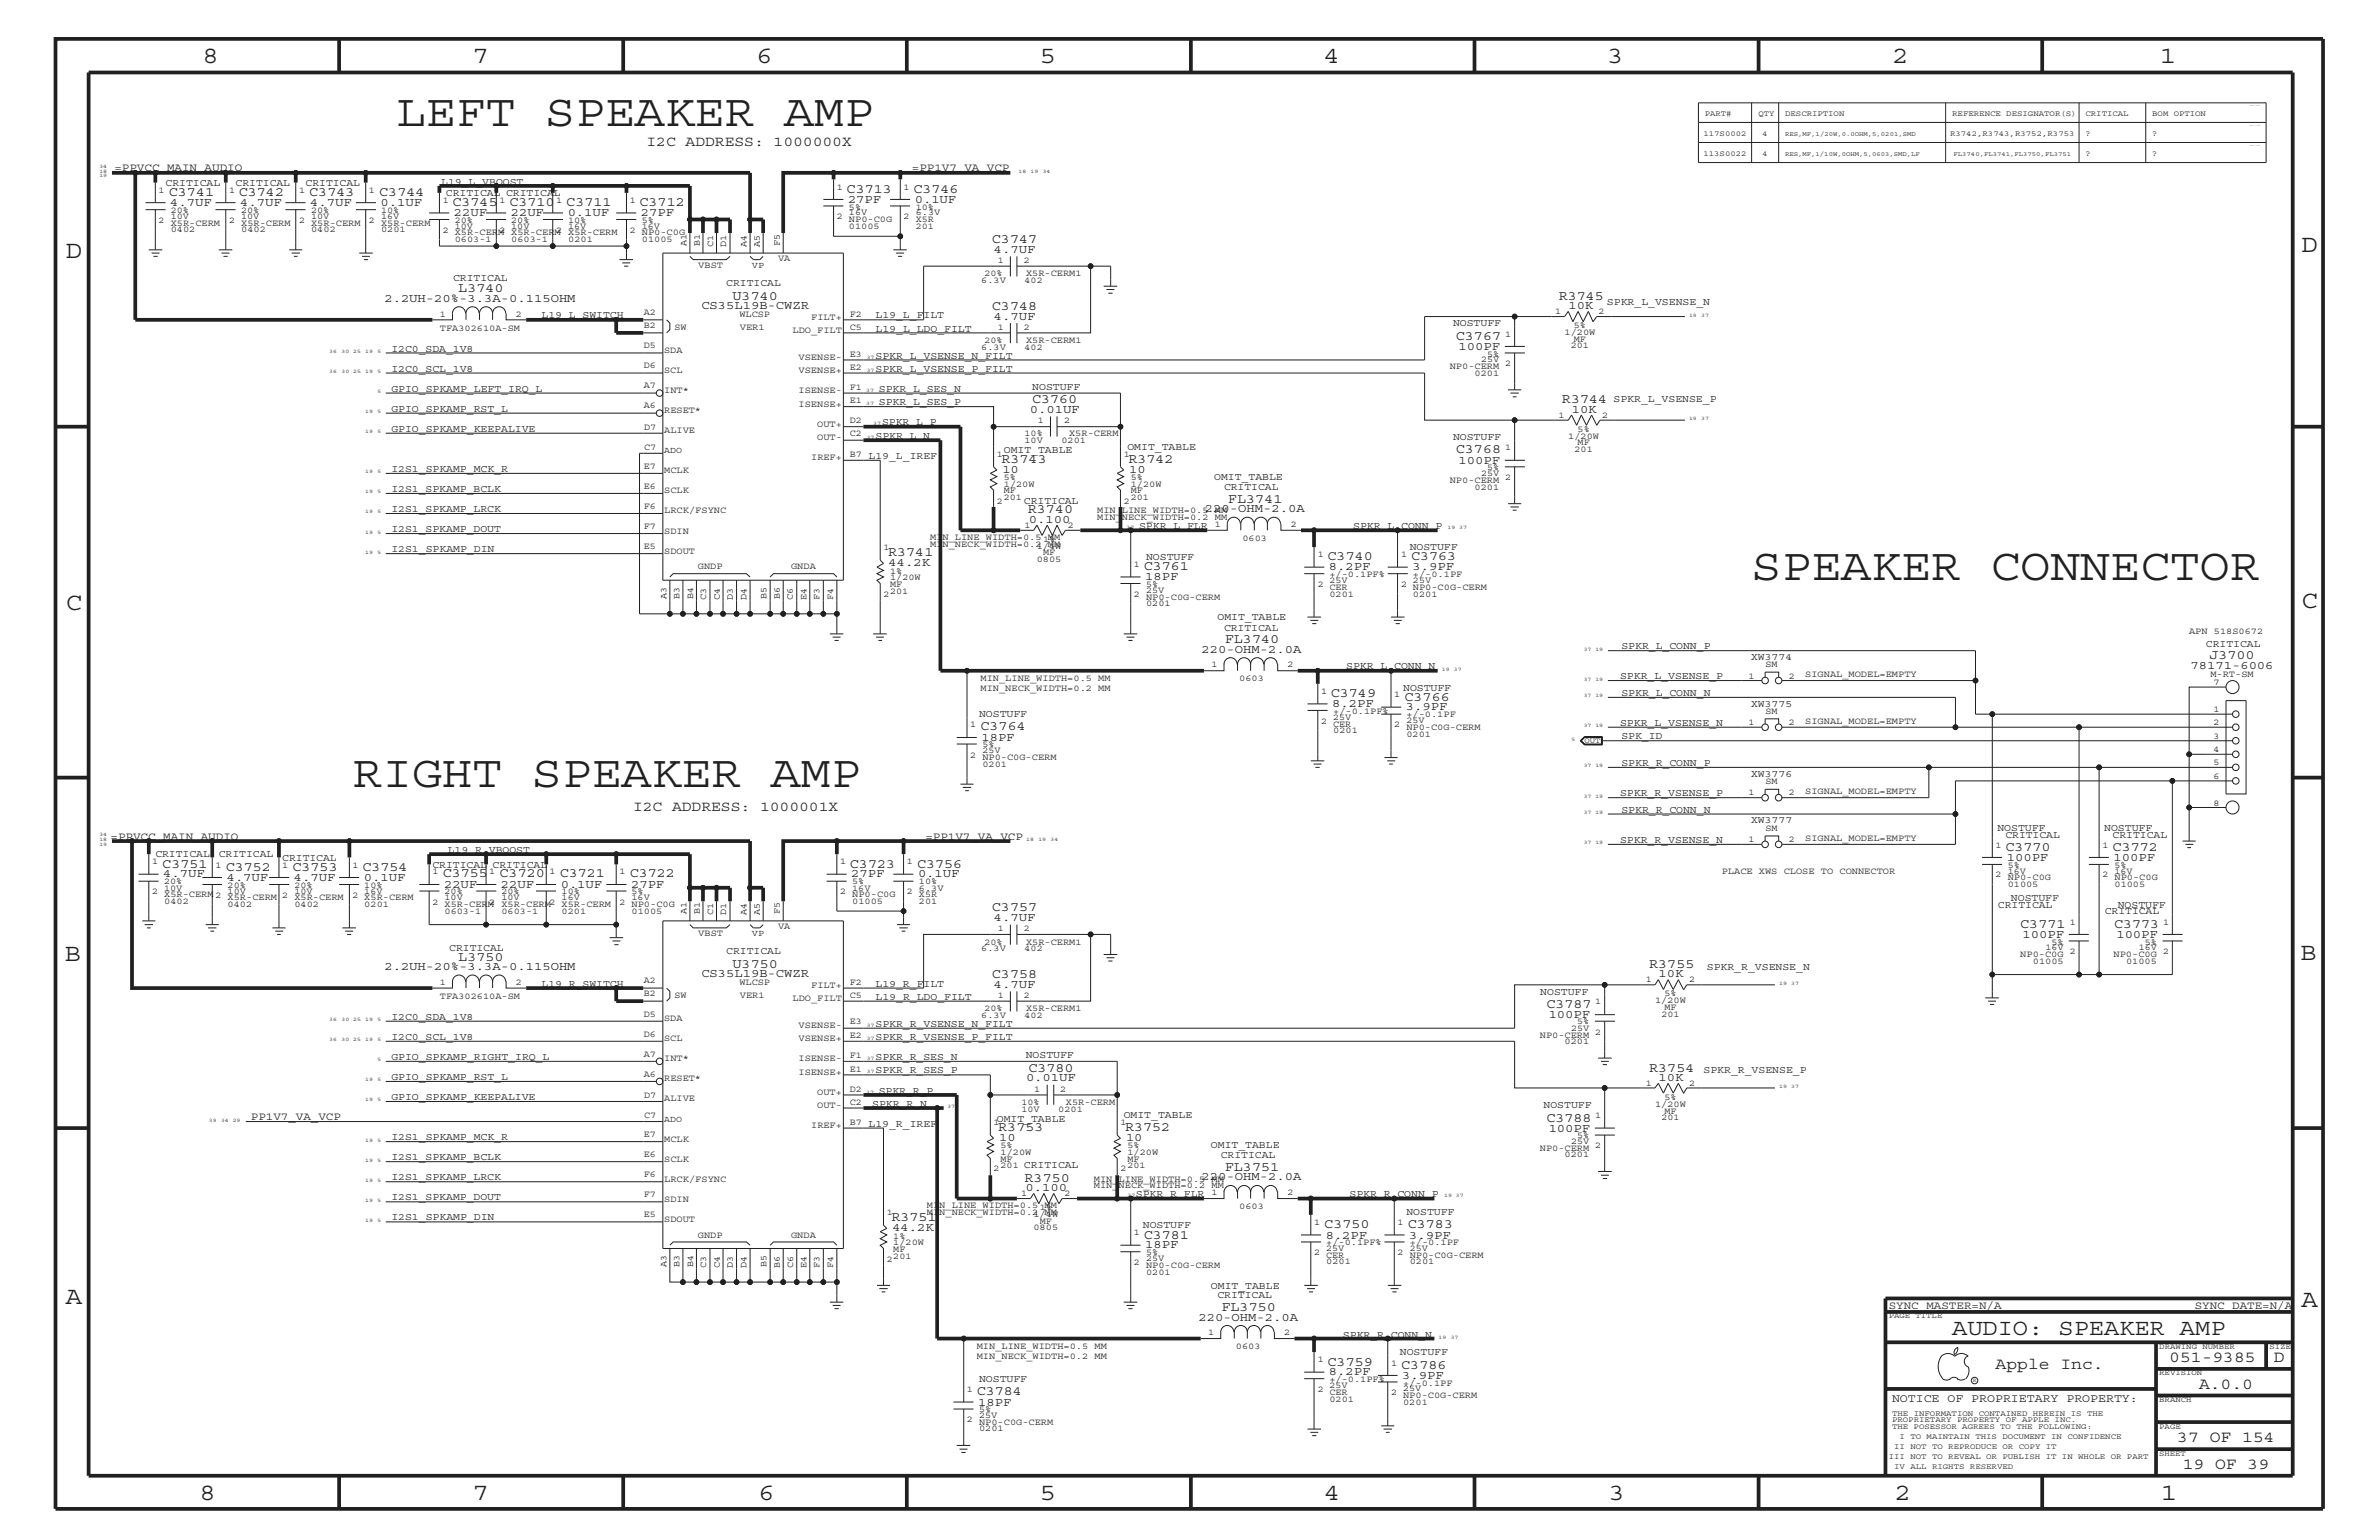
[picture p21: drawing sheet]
<svg xmlns="http://www.w3.org/2000/svg" width="432mm" height="279mm" viewBox="0 0 432 279" stroke-linecap="round" stroke-linejoin="round" font-family="sans-serif">
<defs><g id="words">
<g font-size="8.2" fill="#231f20">
<text x="71.9" y="22.9">LEFT SPEAKER AMP</text>
<text x="317.9" y="105.3">SPEAKER CONNECTOR</text>
<text x="64" y="142.9">RIGHT SPEAKER AMP</text>
</g>
<g font-size="4.5" fill="#231f20">
<text x="36.7" y="11.5">8</text>
<text x="85.8" y="11.5">7</text>
<text x="137.3" y="11.5">6</text>
<text x="188.7" y="11.5">5</text>
<text x="240.3" y="11.5">4</text>
<text x="291.7" y="11.5">3</text>
<text x="343.5" y="11.5">2</text>
<text x="392" y="11.5">1</text>
<text x="11.9" y="46.8">D</text>
<text x="417.8" y="45.7">D</text>
<text x="11.9" y="110.6">C</text>
<text x="417.7" y="110.4">C</text>
<text x="11.8" y="174.3">B</text>
<text x="417.6" y="174.2">B</text>
<text x="11.9" y="236.7">A</text>
<text x="417.7" y="237.1">A</text>
<text x="36.2" y="272.1">8</text>
<text x="85.8" y="272.1">7</text>
<text x="137.7" y="272.1">6</text>
<text x="188.7" y="272.1">5</text>
<text x="240.4" y="272.1">4</text>
<text x="292" y="272.1">3</text>
<text x="343.9" y="272.1">2</text>
<text x="392.2" y="272.1">1</text>
</g>
<text font-size="4.1" fill="#231f20" x="354.3" y="242.3">AUDIO: SPEAKER AMP</text>
<g font-size="3" fill="#231f20">
<text x="362.2" y="248.4">Apple Inc.</text>
<text x="393.7" y="247.1">051-9385</text>
<text x="399.2" y="252">A.0.0</text>
<text x="412.7" y="247.1">D</text>
<text x="395.2" y="261.6">37 OF 154</text>
<text x="396.2" y="266.6">19 OF 39</text>
</g>
<g font-size="2.6" fill="#231f20">
<text x="117.3" y="26.5">I2C ADDRESS: 1000000X</text>
<text x="114.9" y="147.1">I2C ADDRESS: 1000001X</text>
</g>
<g font-size="2.5" fill="#231f20">
<text x="30.6" y="35.6">C3741</text>
<text x="43.3" y="35.6">C3742</text>
<text x="56.1" y="35.6">C3743</text>
<text x="68.8" y="35.6">C3744</text>
<text x="153.7" y="35">C3713</text>
<text x="165.8" y="35">C3746</text>
<text x="82.1" y="37.4">C3745</text>
<text x="92.5" y="37.4">C3710</text>
<text x="102.8" y="37.4">C3711</text>
<text x="116.1" y="37.4">C3712</text>
<text x="180" y="44.1">C3747</text>
<text x="83.2" y="53">L3740</text>
<text x="133" y="54.4">U3740</text>
<text x="180" y="56.2">C3748</text>
<text x="282.9" y="54.4">R3745</text>
<text x="264.2" y="61.7">C3767</text>
<text x="187.3" y="73.2">C3760</text>
<text x="283.5" y="73.2">R3744</text>
<text x="181.8" y="83.9">R3743</text>
<text x="204.8" y="83.9">R3742</text>
<text x="264.2" y="82.2">C3768</text>
<text x="186.6" y="93.2">R3740</text>
<text x="222.9" y="91.2">FL3741</text>
<text x="161.2" y="101">R3741</text>
<text x="241" y="101.6">C3740</text>
<text x="256.1" y="101.6">C3763</text>
<text x="207.6" y="103.5">C3761</text>
<text x="222.3" y="116.7">FL3740</text>
<text x="401" y="119.5">J3700</text>
<text x="241.6" y="126.5">C3749</text>
<text x="254.9" y="127.1">C3766</text>
<text x="178" y="132.5">C3764</text>
<text x="364" y="154.4">C3770</text>
<text x="383.5" y="154.4">C3772</text>
<text x="29.5" y="157.4">C3751</text>
<text x="41" y="158">C3752</text>
<text x="53.1" y="158">C3753</text>
<text x="65.8" y="158">C3754</text>
<text x="80.3" y="159.2">C3755</text>
<text x="90.7" y="159.2">C3720</text>
<text x="101.6" y="159.2">C3721</text>
<text x="114.3" y="159.2">C3722</text>
<text x="154.3" y="157.4">C3723</text>
<text x="166.5" y="157.4">C3756</text>
<text x="180" y="165.3">C3757</text>
<text x="366.7" y="168.3">C3771</text>
<text x="383.7" y="168.3">C3773</text>
<text x="83.2" y="174.3">L3750</text>
<text x="133" y="175.6">U3750</text>
<text x="180" y="177.4">C3758</text>
<text x="299.3" y="175.6">R3755</text>
<text x="280.7" y="182.9">C3787</text>
<text x="186.6" y="194.4">C3780</text>
<text x="299.3" y="194.4">R3754</text>
<text x="280.7" y="203.5">C3788</text>
<text x="181.2" y="205.2">R3753</text>
<text x="204.2" y="205.2">R3752</text>
<text x="186" y="214.4">R3750</text>
<text x="222.3" y="212.5">FL3751</text>
<text x="161.8" y="221.5">R3751</text>
<text x="207.6" y="224.7">C3781</text>
<text x="240.4" y="222.9">C3750</text>
<text x="255.5" y="222.9">C3783</text>
<text x="221.7" y="237.9">FL3750</text>
<text x="241" y="247.8">C3759</text>
<text x="254.3" y="248.4">C3786</text>
<text x="177.3" y="253.2">C3784</text>
</g>
<g font-size="2.2" fill="#231f20">
<text x="30.9" y="37.4">4.7UF</text>
<text x="43.6" y="37.4">4.7UF</text>
<text x="56.3" y="37.4">4.7UF</text>
<text x="69.1" y="37.4">0.1UF</text>
<text x="82.4" y="39.2">22UF</text>
<text x="92.7" y="39.2">22UF</text>
<text x="103" y="39.2">0.1UF</text>
<text x="116.3" y="39.2">27PF</text>
<text x="153.9" y="36.8">27PF</text>
<text x="166" y="36.8">0.1UF</text>
<text x="180.4" y="45.9">4.7UF</text>
<text x="69.8" y="54.7">2.2UH-20%-3.3A-0.115OHM</text>
<text x="127.3" y="56.1">CS35L19B-CWZR</text>
<text x="180.4" y="58">4.7UF</text>
<text x="284.7" y="56.1">10K</text>
<text x="264.8" y="63.4">100PF</text>
<text x="186.9" y="75">0.01UF</text>
<text x="285.3" y="74.9">10K</text>
<text x="181.9" y="85.8">10</text>
<text x="205" y="85.8">10</text>
<text x="264.8" y="84.1">100PF</text>
<text x="186.7" y="94.9">0.100</text>
<text x="218.7" y="92.9">220-OHM-2.0A</text>
<text x="161.3" y="102.7">44.2K</text>
<text x="207.9" y="105.3">18PF</text>
<text x="241.2" y="103.5">8.2PF</text>
<text x="256.4" y="103.5">3.9PF</text>
<text x="218.1" y="118.4">220-OHM-2.0A</text>
<text x="397.6" y="121.4">78171-6006</text>
<text x="241.8" y="128.3">8.2PF</text>
<text x="255.2" y="128.9">3.9PF</text>
<text x="178.1" y="134.4">18PF</text>
<text x="29.6" y="159.2">4.7UF</text>
<text x="41.1" y="159.9">4.7UF</text>
<text x="53.3" y="159.9">4.7UF</text>
<text x="66" y="159.9">0.1UF</text>
<text x="80.6" y="161.1">22UF</text>
<text x="90.9" y="161.1">22UF</text>
<text x="101.8" y="161.1">0.1UF</text>
<text x="114.6" y="161.1">27PF</text>
<text x="154.5" y="159.2">27PF</text>
<text x="166.6" y="159.2">0.1UF</text>
<text x="364.2" y="156.2">100PF</text>
<text x="383.6" y="156.2">100PF</text>
<text x="180.4" y="167.1">4.7UF</text>
<text x="367.1" y="170.1">100PF</text>
<text x="384.1" y="170.1">100PF</text>
<text x="69.8" y="176">2.2UH-20%-3.3A-0.115OHM</text>
<text x="127.3" y="177.3">CS35L19B-CWZR</text>
<text x="180.4" y="179.3">4.7UF</text>
<text x="301" y="177.3">10K</text>
<text x="281.1" y="184.7">100PF</text>
<text x="186.2" y="196.2">0.01UF</text>
<text x="301" y="196.1">10K</text>
<text x="181.4" y="207">10</text>
<text x="204.4" y="207">10</text>
<text x="281.1" y="205.3">100PF</text>
<text x="218.1" y="214.2">220-OHM-2.0A</text>
<text x="186.1" y="216.1">0.100</text>
<text x="162" y="223.4">44.2K</text>
<text x="207.9" y="226.5">18PF</text>
<text x="240.6" y="224.7">8.2PF</text>
<text x="255.8" y="224.7">3.9PF</text>
<text x="217.5" y="239.6">220-OHM-2.0A</text>
<text x="241.2" y="249.5">8.2PF</text>
<text x="254.5" y="250.1">3.9PF</text>
<text x="177.5" y="255">18PF</text>
</g>
<text font-size="2.1" fill="#231f20" x="343.4" y="254.4">NOTICE OF PROPRIETARY PROPERTY:</text>
<g font-size="2" fill="#231f20">
<text x="20.8" y="31.1">=PPVCC_MAIN_AUDIO</text>
<text x="165.5" y="31.1">=PP1V7_VA_VCP</text>
<text x="20.1" y="152.3">=PPVCC_MAIN_AUDIO</text>
<text x="168" y="152.3">=PP1V7_VA_VCP</text>
<text x="45.6" y="203.2">PP1V7_VA_VCP</text>
<text x="342.8" y="237.4">SYNC_MASTER=N/A</text>
<text x="398.4" y="237.4">SYNC_DATE=N/A</text>
</g>
<g font-size="1.9" fill="#231f20">
<text x="30.1" y="33.7">CRITICAL</text>
<text x="42.8" y="33.7">CRITICAL</text>
<text x="55.5" y="33.7">CRITICAL</text>
<text x="80.1" y="33.6">L19_L_VBOOST</text>
<text x="80.9" y="35.6">CRITICAL CRITICAL</text>
<text x="82.2" y="51">CRITICAL</text>
<text x="131.8" y="51.9">CRITICAL</text>
<text x="98.3" y="57.8">L19_L_SWITCH</text>
<text x="158.9" y="57.8">L19_L_FILT</text>
<text x="263.7" y="59.2">NOSTUFF</text>
<text x="291.7" y="55.3">SPKR_L_VSENSE_N</text>
<text x="71" y="63.9">I2C0_SDA_1V8</text>
<text x="158.9" y="60.2">L19_L_LDO_FILT</text>
<text x="158.9" y="65.1">SPKR_L_VSENSE_N_FILT</text>
<text x="71" y="67.5">I2C0_SCL_1V8</text>
<text x="71" y="71.1">GPIO_SPKAMP_LEFT_IRQ_L</text>
<text x="158.9" y="67.5">SPKR_L_VSENSE_P_FILT</text>
<text x="159.5" y="71.1">SPKR_L_SES_N</text>
<text x="187.4" y="70.7">NOSTUFF</text>
<text x="71" y="74.7">GPIO_SPKAMP_RST_L</text>
<text x="159.5" y="73.5">SPKR_L_SES_P</text>
<text x="160.1" y="77.2">SPKR_L_P</text>
<text x="292.9" y="72.9">SPKR_L_VSENSE_P</text>
<text x="71" y="78.3">GPIO_SPKAMP_KEEPALIVE</text>
<text x="158.9" y="79.6">SPKR_L_N</text>
<text x="182.2" y="82.2">OMIT_TABLE</text>
<text x="204.6" y="81.6">OMIT_TABLE</text>
<text x="263.7" y="79.9">NOSTUFF</text>
<text x="71" y="89.3">I2S1_SPKAMP_BCLK</text>
<text x="71" y="85.6">I2S1_SPKAMP_MCK_R</text>
<text x="220.4" y="87.1">OMIT_TABLE</text>
<text x="222.2" y="88.9">CRITICAL</text>
<text x="71" y="92.9">I2S1_SPKAMP_LRCK</text>
<text x="185.8" y="91.4">CRITICAL</text>
<text x="206.8" y="96">SPKR_L_FLR</text>
<text x="245.6" y="96">SPKR_L_CONN_P</text>
<text x="71" y="100.2">I2S1_SPKAMP_DIN</text>
<text x="71" y="96.5">I2S1_SPKAMP_DOUT</text>
<text x="208" y="101.6">NOSTUFF</text>
<text x="255.9" y="99.9">NOSTUFF</text>
<text x="221" y="112.6">OMIT_TABLE</text>
<text x="222.2" y="114.4">CRITICAL</text>
<text x="294.3" y="117.8">SPKR_L_CONN_P</text>
<text x="317.8" y="119.7">XW3774</text>
<text x="400.4" y="117.4">CRITICAL</text>
<text x="244.3" y="121.4">SPKR_L_CONN_N</text>
<text x="254.7" y="125.3">NOSTUFF</text>
<text x="294" y="123.2">SPKR_L_VSENSE_P</text>
<text x="177.7" y="130.2">NOSTUFF</text>
<text x="294" y="131.7">SPKR_L_VSENSE_N</text>
<text x="294.3" y="126.3">SPKR_L_CONN_N</text>
<text x="317.8" y="128.2">XW3775</text>
<text x="294.3" y="134.1">SPK_ID</text>
<text x="294.3" y="139">SPKR_R_CONN_P</text>
<text x="317.8" y="140.9">XW3776</text>
<text x="294" y="144.5">SPKR_R_VSENSE_P</text>
<text x="294.3" y="147.5">SPKR_R_CONN_N</text>
<text x="317.8" y="149.4">XW3777</text>
<text x="28.2" y="155.6">CRITICAL</text>
<text x="39.7" y="155.6">CRITICAL</text>
<text x="81.3" y="154.7">L19_R_VBOOST</text>
<text x="294" y="152.9">SPKR_R_VSENSE_N</text>
<text x="362.5" y="150.7">NOSTUFF</text>
<text x="364" y="152">CRITICAL</text>
<text x="381.9" y="150.7">NOSTUFF</text>
<text x="383.5" y="152">CRITICAL</text>
<text x="51.2" y="156.2">CRITICAL</text>
<text x="78.5" y="157.4">CRITICAL</text>
<text x="89.4" y="157.4">CRITICAL</text>
<text x="362.6" y="164.7">CRITICAL</text>
<text x="365" y="163.5">NOSTUFF</text>
<text x="382" y="165.9">CRITICAL</text>
<text x="384.4" y="164.7">NOSTUFF</text>
<text x="81.5" y="172.6">CRITICAL</text>
<text x="131.8" y="173.2">CRITICAL</text>
<text x="98.3" y="179">L19_R_SWITCH</text>
<text x="158.9" y="179">L19_R_FILT</text>
<text x="309.8" y="176">SPKR_R_VSENSE_N</text>
<text x="71" y="185">I2C0_SDA_1V8</text>
<text x="158.9" y="181.4">L19_R_LDO_FILT</text>
<text x="279.6" y="180.5">NOSTUFF</text>
<text x="71" y="188.7">I2C0_SCL_1V8</text>
<text x="158.9" y="188.7">SPKR_R_VSENSE_P_FILT</text>
<text x="158.9" y="186.3">SPKR_R_VSENSE_N_FILT</text>
<text x="186.2" y="192">NOSTUFF</text>
<text x="71" y="192.3">GPIO_SPKAMP_RIGHT_IRQ_L</text>
<text x="71" y="195.9">GPIO_SPKAMP_RST_L</text>
<text x="158.9" y="194.8">SPKR_R_SES_P</text>
<text x="158.9" y="192.3">SPKR_R_SES_N</text>
<text x="309.2" y="194.8">SPKR_R_VSENSE_P</text>
<text x="71" y="199.6">GPIO_SPKAMP_KEEPALIVE</text>
<text x="158.3" y="200.9">SPKR_R_N</text>
<text x="159.5" y="198.4">SPKR_R_P</text>
<text x="180.9" y="203.5">OMIT_TABLE</text>
<text x="204" y="202.9">OMIT_TABLE</text>
<text x="280.2" y="201">NOSTUFF</text>
<text x="71" y="206.9">I2S1_SPKAMP_MCK_R</text>
<text x="219.8" y="208.3">OMIT_TABLE</text>
<text x="71" y="214.1">I2S1_SPKAMP_LRCK</text>
<text x="71" y="210.5">I2S1_SPKAMP_BCLK</text>
<text x="221.6" y="210.2">CRITICAL</text>
<text x="71" y="217.8">I2S1_SPKAMP_DOUT</text>
<text x="71" y="221.4">I2S1_SPKAMP_DIN</text>
<text x="206.2" y="217.2">SPKR_R_FLR</text>
<text x="244.9" y="217.2">SPKR_R_CONN_P</text>
<text x="255.3" y="220.4">NOSTUFF</text>
<text x="207.4" y="222.9">NOSTUFF</text>
<text x="219.8" y="233.8">OMIT_TABLE</text>
<text x="221" y="235.6">CRITICAL</text>
<text x="243.8" y="242.7">SPKR_R_CONN_N</text>
<text x="254.1" y="245.9">NOSTUFF</text>
<text x="177.7" y="250.7">NOSTUFF</text>
</g>
<g font-size="1.7" fill="#231f20">
<text x="28.8" y="35">1</text>
<text x="41.6" y="35">1</text>
<text x="54.3" y="35">1</text>
<text x="67" y="35">1</text>
<text x="151.9" y="34.4">1</text>
<text x="164" y="34.4">1</text>
<text x="28.8" y="40.4">2</text>
<text x="31" y="38.6">20%</text>
<text x="31" y="39.7">10V</text>
<text x="31" y="40.9">X5R-CERM</text>
<text x="41.6" y="40.4">2</text>
<text x="43.8" y="38.6">20%</text>
<text x="43.8" y="39.7">10V</text>
<text x="43.8" y="40.9">X5R-CERM</text>
<text x="54.3" y="40.4">2</text>
<text x="56.5" y="40.9">X5R-CERM</text>
<text x="56.5" y="38.6">20%</text>
<text x="56.5" y="39.7">10V</text>
<text x="67" y="40.4">2</text>
<text x="69.2" y="40.9">X5R-CERM</text>
<text x="69.2" y="39.7">16V</text>
<text x="69.2" y="38.6">10%</text>
<text x="80.3" y="36.8">1</text>
<text x="82.6" y="41.5">10V</text>
<text x="82.6" y="40.4">20%</text>
<text x="90.7" y="36.8">1</text>
<text x="92.8" y="41.5">10V</text>
<text x="92.8" y="40.4">20%</text>
<text x="100.9" y="36.8">1</text>
<text x="103.1" y="40.4">10%</text>
<text x="103.1" y="41.5">16V</text>
<text x="114.3" y="36.8">1</text>
<text x="116.5" y="40.4">5%</text>
<text x="116.5" y="41.5">16V</text>
<text x="151.9" y="39.8">2</text>
<text x="154.1" y="41.5">01005</text>
<text x="154.1" y="40.3">NP0-C0G</text>
<text x="154.1" y="38">5%</text>
<text x="154.1" y="39.1">16V</text>
<text x="164" y="39.8">2</text>
<text x="166.2" y="40.3">X5R</text>
<text x="166.2" y="41.5">201</text>
<text x="166.2" y="38">10%</text>
<text x="166.2" y="39.1">6.3V</text>
<text x="31" y="42.1">0402</text>
<text x="43.8" y="42.1">0402</text>
<text x="56.5" y="42.1">0402</text>
<text x="69.2" y="42.1">0201</text>
<text x="80.3" y="42.3">2 X5R-CERM</text>
<text x="82.6" y="44">0603-1</text>
<text x="90.7" y="42.3">2 X5R-CERM</text>
<text x="92.8" y="44">0603-1</text>
<text x="100.9" y="42.3">2 X5R-CERM</text>
<text x="103.1" y="44">0201</text>
<text x="114.3" y="42.3">2 NP0-C0G</text>
<text x="116.5" y="44">01005</text>
<text x="124.6" y="44.6" transform="rotate(-90 124.6 44.6)">A1</text>
<text x="127" y="44.6" transform="rotate(-90 127 44.6)">B1</text>
<text x="129.5" y="44.8" transform="rotate(-90 129.5 44.8)">C1</text>
<text x="131.8" y="44.8" transform="rotate(-90 131.8 44.8)">D1</text>
<text x="135.5" y="44.8" transform="rotate(-90 135.5 44.8)">A4</text>
<text x="137.9" y="44.8" transform="rotate(-90 137.9 44.8)">A5</text>
<text x="141.2" y="47.4">VA</text>
<text x="141.6" y="44.6" transform="rotate(-90 141.6 44.6)">F5</text>
<text x="181.1" y="47.7">1</text>
<text x="185.8" y="47.7">2</text>
<text x="126.7" y="48.5">VBST</text>
<text x="178.1" y="51.3">6.3V</text>
<text x="178.7" y="50.2">20%</text>
<text x="186" y="51.3">402</text>
<text x="186.2" y="50.2">X5R-CERM1</text>
<text x="79.8" y="60">TFA302610A-SM</text>
<text x="79.8" y="57.4">1</text>
<text x="93.6" y="57.4">2</text>
<text x="116.8" y="57.2">A2</text>
<text x="116.8" y="59.5">B2</text>
<text x="122.4" y="59.8">SW</text>
<text x="134.2" y="57.5">WLCSP</text>
<text x="134.3" y="59.8">VER1</text>
<text x="147.2" y="58">FILT+</text>
<text x="154.3" y="59.8">C5</text>
<text x="154.3" y="57.4">F2</text>
<text x="181.1" y="59.8">1</text>
<text x="185.8" y="59.8">2</text>
<text x="282.3" y="57">1</text>
<text x="285.7" y="59.5">5%</text>
<text x="290.2" y="57">2</text>
<text x="116.8" y="63.2">D5</text>
<text x="120.6" y="64">SDA</text>
<text x="143.8" y="60.4">LDO_FILT</text>
<text x="144.9" y="65.3">VSENSE-</text>
<text x="154.3" y="64.7">E3</text>
<text x="178.1" y="63.4">6.3V</text>
<text x="178.7" y="62.3">20%</text>
<text x="186" y="63.4">402</text>
<text x="186.2" y="62.3">X5R-CERM1</text>
<text x="268.8" y="65.7">25V</text>
<text x="269.9" y="64.7">5%</text>
<text x="273.2" y="61.1">1</text>
<text x="284" y="60.8">1/20W</text>
<text x="285.1" y="63.2">201</text>
<text x="285.7" y="62">MF</text>
<text x="116.8" y="70.5">A7</text>
<text x="116.8" y="66.8">D6</text>
<text x="120.6" y="67.7">SCL</text>
<text x="120.6" y="71.3">INT*</text>
<text x="144.9" y="71.3">ISENSE-</text>
<text x="144.9" y="67.7">VSENSE+</text>
<text x="154.3" y="70.7">F1</text>
<text x="154.3" y="67.1">E2</text>
<text x="263.1" y="67">NP0-CERM</text>
<text x="267.6" y="68.2">0201</text>
<text x="273.2" y="66.5">2</text>
<text x="116.8" y="74.1">A6</text>
<text x="120.6" y="75">RESET*</text>
<text x="144.9" y="73.8">ISENSE+</text>
<text x="148.3" y="77.4">OUT+</text>
<text x="154.3" y="73.2">E1</text>
<text x="154.3" y="76.8">D2</text>
<text x="188.4" y="76.8">1</text>
<text x="193.1" y="76.8">2</text>
<text x="282.9" y="75.8">1</text>
<text x="290.8" y="75.8">2</text>
<text x="116.9" y="81.6">C7</text>
<text x="116.9" y="78">D7</text>
<text x="120.6" y="78.6">ALIVE</text>
<text x="147.2" y="83.5">IREF+</text>
<text x="148.3" y="79.9">OUT-</text>
<text x="154.3" y="82.8">B7 L19_L_IREF</text>
<text x="154.3" y="79.2">C2</text>
<text x="180.9" y="82.8">1</text>
<text x="186" y="79.2">10%</text>
<text x="186" y="80.5">10V</text>
<text x="192.7" y="80.5">0201</text>
<text x="194.1" y="79.2">X5R-CERM</text>
<text x="204" y="82.8">1</text>
<text x="273.2" y="81.6">1</text>
<text x="284.6" y="79.6">1/20W</text>
<text x="285.8" y="82">201</text>
<text x="286.3" y="80.8">MF</text>
<text x="286.3" y="78.3">5%</text>
<text x="116.8" y="85">E7</text>
<text x="116.8" y="88.7">E6</text>
<text x="120.6" y="85.9">MCLK</text>
<text x="120.6" y="89.5">SCLK</text>
<text x="182.2" y="89.5">MF</text>
<text x="182.2" y="87.1">5%</text>
<text x="182.2" y="88.3">1/20W</text>
<text x="205.2" y="87.1">5%</text>
<text x="205.2" y="89.5">MF</text>
<text x="205.2" y="88.3">1/20W</text>
<text x="263.1" y="87.6">NP0-CERM</text>
<text x="267.6" y="88.8">0201</text>
<text x="268.8" y="86.4">25V</text>
<text x="269.9" y="85.3">5%</text>
<text x="273.2" y="87.1">2</text>
<text x="116.8" y="92.3">F6</text>
<text x="116.8" y="96">F7</text>
<text x="120.6" y="93.2">LRCK/FSYNC</text>
<text x="180.9" y="91.4">2</text>
<text x="182.2" y="90.7">201</text>
<text x="185.9" y="95.9">1</text>
<text x="193.8" y="95.9">2</text>
<text x="199.1" y="93.2">MIN_LINE_WIDTH=0.5 MM</text>
<text x="199.1" y="94.3">MIN_NECK_WIDTH=0.2 MM</text>
<text x="204" y="91.4">2</text>
<text x="205.2" y="90.7">201</text>
<text x="220.5" y="95.6">1</text>
<text x="234.3" y="95.6">2</text>
<text x="116.8" y="99.6">E5</text>
<text x="120.6" y="96.8">SDIN</text>
<text x="120.6" y="100.4">SDOUT</text>
<text x="160.4" y="99.9">1</text>
<text x="168.8" y="99.3">MIN_NECK_WIDTH=0.2 MM</text>
<text x="168.8" y="98">MIN_LINE_WIDTH=0.5 MM</text>
<text x="188.2" y="99.6">1/4W</text>
<text x="189.3" y="98.4">1%</text>
<text x="189.3" y="100.8">MF</text>
<text x="225.5" y="98.2">0603</text>
<text x="239.2" y="101">1</text>
<text x="254.3" y="101">1</text>
<text x="126.7" y="103.3">GNDP</text>
<text x="143.6" y="103.3">GNDA</text>
<text x="161.5" y="106.5">MF</text>
<text x="161.5" y="107.7">201</text>
<text x="161.5" y="104.1">1%</text>
<text x="161.5" y="105.3">1/20W</text>
<text x="188.2" y="102.1">0805</text>
<text x="205.8" y="102.9">1</text>
<text x="208" y="106.5">5%</text>
<text x="208" y="107.6">25V</text>
<text x="239.2" y="106.5">2</text>
<text x="241.3" y="104.7">+/-0.1PF%</text>
<text x="241.3" y="107">CER</text>
<text x="241.3" y="105.8">25V</text>
<text x="254.3" y="106.5">2</text>
<text x="256.5" y="107">NP0-C0G-CERM</text>
<text x="256.5" y="104.7">+/-0.1PF</text>
<text x="256.5" y="105.8">25V</text>
<text x="121" y="108.7" transform="rotate(-90 121 108.7)">A3</text>
<text x="123.4" y="108.7" transform="rotate(-90 123.4 108.7)">B3</text>
<text x="125.8" y="108.7" transform="rotate(-90 125.8 108.7)">B4</text>
<text x="128.2" y="108.8" transform="rotate(-90 128.2 108.8)">C3</text>
<text x="130.6" y="108.8" transform="rotate(-90 130.6 108.8)">C4</text>
<text x="133" y="108.8" transform="rotate(-90 133 108.8)">D3</text>
<text x="135.5" y="108.8" transform="rotate(-90 135.5 108.8)">D4</text>
<text x="139.1" y="108.7" transform="rotate(-90 139.1 108.7)">B5</text>
<text x="141.6" y="108.7" transform="rotate(-90 141.6 108.7)">B6</text>
<text x="143.9" y="108.8" transform="rotate(-90 143.9 108.8)">C6</text>
<text x="146.4" y="108.8" transform="rotate(-90 146.4 108.8)">E4</text>
<text x="148.8" y="108.8" transform="rotate(-90 148.8 108.8)">F3</text>
<text x="151.2" y="108.8" transform="rotate(-90 151.2 108.8)">F4</text>
<text x="160.4" y="108.3">2</text>
<text x="205.8" y="108.3">2</text>
<text x="208" y="108.8">NP0-C0G-CERM</text>
<text x="208" y="110">0201</text>
<text x="241.3" y="108.2">0201</text>
<text x="256.5" y="108.2">0201</text>
<text x="397.3" y="115">APN 518S0672</text>
<text x="178" y="125.3">MIN_NECK_WIDTH=0.2 MM</text>
<text x="178" y="123.5">MIN_LINE_WIDTH=0.5 MM</text>
<text x="219.9" y="121">1</text>
<text x="224.9" y="123.6">0603</text>
<text x="233.7" y="121">2</text>
<text x="239.8" y="125.9">1</text>
<text x="317.4" y="123.1">1</text>
<text x="320.5" y="121">SM</text>
<text x="324.7" y="123.1">2</text>
<text x="327.7" y="122.9">SIGNAL_MODEL=EMPTY</text>
<text x="401.2" y="122.9">M-RT-SM</text>
<text x="401.7" y="124.3">7</text>
<text x="176.1" y="131.9">1</text>
<text x="239.8" y="131.3">2</text>
<text x="242" y="129.6">+/-0.1PF%</text>
<text x="242" y="131.9">CER</text>
<text x="242" y="130.7">25V</text>
<text x="253.1" y="126.5">1</text>
<text x="253.1" y="131.9">2</text>
<text x="255.3" y="130.2">+/-0.1PF</text>
<text x="255.3" y="131.3">25V</text>
<text x="317.4" y="131.6">1</text>
<text x="320.5" y="129.6">SM</text>
<text x="324.7" y="131.6">2</text>
<text x="327.7" y="131.3">SIGNAL_MODEL=EMPTY</text>
<text x="401.7" y="129.1">1</text>
<text x="401.7" y="131.6">2</text>
<text x="176.1" y="137.4">2 NP0-C0G-CERM</text>
<text x="178.3" y="136.7">25V</text>
<text x="178.3" y="135.6">5%</text>
<text x="242" y="133">0201</text>
<text x="255.3" y="132.4">NP0-C0G-CERM</text>
<text x="255.3" y="133.6">0201</text>
<text x="401.7" y="134.1">3</text>
<text x="401.7" y="136.4">4</text>
<text x="178.3" y="139.1">0201</text>
<text x="320.5" y="142.3">SM</text>
<text x="401.7" y="138.9">5</text>
<text x="401.7" y="141.3">6</text>
<text x="317.4" y="144.3">1</text>
<text x="324.7" y="144.3">2</text>
<text x="327.7" y="144">SIGNAL_MODEL=EMPTY</text>
<text x="401.7" y="146.2">8</text>
<text x="317.4" y="152.9">1</text>
<text x="320.5" y="150.7">SM</text>
<text x="324.7" y="152.9">2</text>
<text x="327.7" y="152.6">SIGNAL_MODEL=EMPTY</text>
<text x="362.2" y="153.8">1</text>
<text x="381.6" y="153.8">1</text>
<text x="27.6" y="156.8">1</text>
<text x="29.8" y="160.5">20%</text>
<text x="29.8" y="161.6">10V</text>
<text x="39.1" y="157.4">1</text>
<text x="41.3" y="161.1">20%</text>
<text x="51.2" y="157.4">1</text>
<text x="53.4" y="161.1">20%</text>
<text x="64" y="157.4">1</text>
<text x="66.1" y="161.1">10%</text>
<text x="78.5" y="158.6">1</text>
<text x="88.8" y="158.6">1</text>
<text x="99.7" y="158.6">1</text>
<text x="112.4" y="158.6">1</text>
<text x="152.5" y="156.8">1</text>
<text x="154.7" y="160.5">5%</text>
<text x="154.7" y="161.6">16V</text>
<text x="164.6" y="156.8">1</text>
<text x="166.8" y="161.6">6.3V</text>
<text x="166.8" y="160.5">10%</text>
<text x="312.5" y="158.6">PLACE XWS CLOSE TO CONNECTOR</text>
<text x="362.2" y="159.2">2</text>
<text x="364.4" y="157.4">5%</text>
<text x="364.4" y="158.5">16V</text>
<text x="364.4" y="159.7">NP0-C0G</text>
<text x="364.4" y="160.9">01005</text>
<text x="381.6" y="159.2">2</text>
<text x="383.8" y="157.4">5%</text>
<text x="383.8" y="158.5">16V</text>
<text x="383.8" y="160.9">01005</text>
<text x="383.8" y="159.7">NP0-C0G</text>
<text x="27.6" y="162.2">2</text>
<text x="29.8" y="162.8">X5R-CERM</text>
<text x="29.8" y="163.9">0402</text>
<text x="39.1" y="162.8">2</text>
<text x="41.3" y="163.4">X5R-CERM</text>
<text x="41.3" y="164.5">0402</text>
<text x="41.3" y="162.2">10V</text>
<text x="51.2" y="162.8">2</text>
<text x="53.4" y="163.4">X5R-CERM</text>
<text x="53.4" y="164.5">0402</text>
<text x="53.4" y="162.2">10V</text>
<text x="64" y="162.8">2</text>
<text x="66.1" y="163.4">X5R-CERM</text>
<text x="66.1" y="164.5">0201</text>
<text x="66.1" y="162.2">16V</text>
<text x="78.5" y="164.1">2</text>
<text x="80.7" y="163.4">10V</text>
<text x="80.7" y="162.2">20%</text>
<text x="80.7" y="165.8">0603-1</text>
<text x="80.7" y="164.5">X5R-CERM</text>
<text x="88.8" y="164.1">2</text>
<text x="91" y="165.8">0603-1</text>
<text x="91" y="164.5">X5R-CERM</text>
<text x="91" y="163.4">10V</text>
<text x="91" y="162.2">20%</text>
<text x="99.7" y="164.1">2</text>
<text x="101.9" y="164.5">X5R-CERM</text>
<text x="101.9" y="165.8">0201</text>
<text x="101.9" y="162.2">10%</text>
<text x="101.9" y="163.4">16V</text>
<text x="112.4" y="164.1">2</text>
<text x="114.6" y="165.8">01005</text>
<text x="114.6" y="162.2">5%</text>
<text x="114.6" y="163.4">16V</text>
<text x="114.6" y="164.5">NP0-C0G</text>
<text x="124.6" y="165.9" transform="rotate(-90 124.6 165.9)">A1</text>
<text x="127" y="165.9" transform="rotate(-90 127 165.9)">B1</text>
<text x="129.5" y="166" transform="rotate(-90 129.5 166)">C1</text>
<text x="131.8" y="166" transform="rotate(-90 131.8 166)">D1</text>
<text x="135.5" y="166" transform="rotate(-90 135.5 166)">A4</text>
<text x="137.9" y="166" transform="rotate(-90 137.9 166)">A5</text>
<text x="141.6" y="165.9" transform="rotate(-90 141.6 165.9)">F5</text>
<text x="152.5" y="162.2">2</text>
<text x="154.7" y="162.8">NP0-C0G</text>
<text x="154.7" y="163.9">01005</text>
<text x="164.6" y="162.2">2</text>
<text x="166.8" y="162.8">X5R</text>
<text x="166.8" y="163.9">201</text>
<text x="375.7" y="167.8">1</text>
<text x="392.6" y="167.8">1</text>
<text x="126.7" y="169.8">VBST</text>
<text x="141.2" y="168.6">VA</text>
<text x="178.1" y="172.6">6.3V</text>
<text x="178.7" y="171.4">20%</text>
<text x="181.1" y="168.9">1</text>
<text x="185.8" y="168.9">2</text>
<text x="186" y="172.6">402</text>
<text x="186.2" y="171.4">X5R-CERM1</text>
<text x="366.7" y="173.7">NP0-C0G</text>
<text x="371.3" y="172.4">16V</text>
<text x="372.4" y="171.4">5%</text>
<text x="375.7" y="173.2">2</text>
<text x="383.6" y="173.7">NP0-C0G</text>
<text x="388.2" y="172.4">16V</text>
<text x="389.3" y="171.4">5%</text>
<text x="392.6" y="173.2">2</text>
<text x="79.8" y="178.7">1</text>
<text x="93.6" y="178.7">2</text>
<text x="116.8" y="178.4">A2</text>
<text x="134.2" y="178.8">WLCSP</text>
<text x="147.2" y="179.3">FILT+</text>
<text x="154.3" y="178.7">F2</text>
<text x="298.7" y="178.3">1</text>
<text x="306.6" y="178.3">2</text>
<text x="369" y="174.9">01005</text>
<text x="385.9" y="174.9">01005</text>
<text x="79.8" y="181.2">TFA302610A-SM</text>
<text x="116.8" y="184.4">D5</text>
<text x="116.8" y="180.8">B2</text>
<text x="120.6" y="185.3">SDA</text>
<text x="122.4" y="181">SW</text>
<text x="134.3" y="181">VER1</text>
<text x="143.8" y="181.6">LDO_FILT</text>
<text x="154.3" y="181">C5</text>
<text x="154.3" y="185.9">E3</text>
<text x="178.1" y="184.7">6.3V</text>
<text x="178.7" y="183.5">20%</text>
<text x="181.1" y="181">1</text>
<text x="185.8" y="181">2</text>
<text x="186" y="184.7">402</text>
<text x="186.2" y="183.5">X5R-CERM1</text>
<text x="286.3" y="185.9">5%</text>
<text x="289.6" y="182.2">1</text>
<text x="300.4" y="182.1">1/20W</text>
<text x="301.5" y="184.4">201</text>
<text x="302.1" y="183.2">MF</text>
<text x="302.1" y="180.8">5%</text>
<text x="116.8" y="191.7">A7</text>
<text x="116.8" y="188.1">D6</text>
<text x="120.6" y="188.9">SCL</text>
<text x="144.9" y="188.9">VSENSE+</text>
<text x="144.9" y="186.5">VSENSE-</text>
<text x="154.3" y="192">F1</text>
<text x="154.3" y="188.3">E2</text>
<text x="279.5" y="188.2">NP0-CERM</text>
<text x="284" y="189.4">0201</text>
<text x="285.2" y="187">25V</text>
<text x="289.6" y="187.7">2</text>
<text x="116.8" y="195.4">A6</text>
<text x="120.6" y="196.2">RESET*</text>
<text x="120.6" y="192.6">INT*</text>
<text x="144.9" y="195">ISENSE+</text>
<text x="144.9" y="192.6">ISENSE-</text>
<text x="154.3" y="194.4">E1</text>
<text x="298.7" y="197">1</text>
<text x="306.6" y="197">2</text>
<text x="116.9" y="202.8">C7</text>
<text x="116.9" y="199.2">D7</text>
<text x="120.6" y="199.8">ALIVE</text>
<text x="148.3" y="198.7">OUT+</text>
<text x="148.3" y="201">OUT-</text>
<text x="154.3" y="200.4">C2</text>
<text x="154.3" y="198.1">D2</text>
<text x="185.4" y="200.4">10%</text>
<text x="185.4" y="201.7">10V</text>
<text x="187.7" y="198.1">1</text>
<text x="192.1" y="201.7">0201</text>
<text x="192.4" y="198.1">2</text>
<text x="193.5" y="200.4">X5R-CERM</text>
<text x="289.6" y="202.9">1</text>
<text x="300.4" y="200.9">1/20W</text>
<text x="301.5" y="203.2">201</text>
<text x="302.1" y="202">MF</text>
<text x="302.1" y="199.6">5%</text>
<text x="116.8" y="206.3">E7</text>
<text x="116.8" y="209.9">E6</text>
<text x="120.6" y="207.1">MCLK</text>
<text x="147.2" y="204.7">IREF+</text>
<text x="154.3" y="204.1">B7 L19_R_IREF</text>
<text x="180.3" y="204.1">1</text>
<text x="181.6" y="209.6">1/20W</text>
<text x="181.6" y="208.3">5%</text>
<text x="203.4" y="204.1">1</text>
<text x="204.6" y="208.3">5%</text>
<text x="204.6" y="209.6">1/20W</text>
<text x="279.5" y="208.8">NP0-CERM</text>
<text x="285.2" y="207.6">25V</text>
<text x="286.3" y="206.5">5%</text>
<text x="289.6" y="208.3">2</text>
<text x="116.8" y="213.6">F6</text>
<text x="120.6" y="210.8">SCLK</text>
<text x="120.6" y="214.4">LRCK/FSYNC</text>
<text x="180.3" y="212.5">2</text>
<text x="181.6" y="210.8">MF</text>
<text x="181.6" y="211.9">201 CRITICAL</text>
<text x="198.5" y="214.4">MIN_LINE_WIDTH=0.5 MM</text>
<text x="198.5" y="215.6">MIN_NECK_WIDTH=0.2 MM</text>
<text x="203.4" y="212.5">2</text>
<text x="204.6" y="210.8">MF</text>
<text x="204.6" y="211.9">201</text>
<text x="284" y="210">0201</text>
<text x="116.8" y="217.2">F7</text>
<text x="116.8" y="220.8">E5</text>
<text x="120.6" y="218">SDIN</text>
<text x="120.6" y="221.7">SDOUT</text>
<text x="161" y="220.4">1</text>
<text x="168.2" y="219.2">MIN_LINE_WIDTH=0.5 MM</text>
<text x="168.2" y="220.4">MIN_NECK_WIDTH=0.2 MM</text>
<text x="185.3" y="217">1</text>
<text x="187.6" y="220.8">1/4W</text>
<text x="188.7" y="219.6">1%</text>
<text x="193.2" y="217">2</text>
<text x="219.9" y="216.9">1</text>
<text x="224.9" y="219.4">0603</text>
<text x="233.7" y="216.9">2</text>
<text x="126.7" y="224.6">GNDP</text>
<text x="143.6" y="224.6">GNDA</text>
<text x="162.1" y="227.1">MF</text>
<text x="162.1" y="224.7">1%</text>
<text x="162.1" y="225.9">1/20W</text>
<text x="187.6" y="223.2">0805</text>
<text x="188.7" y="222">MF</text>
<text x="205.8" y="224.1">1</text>
<text x="208" y="227.7">5%</text>
<text x="238.5" y="222.3">1</text>
<text x="238.5" y="227.7">2</text>
<text x="240.7" y="225.9">+/-0.1PF%</text>
<text x="240.7" y="227">25V</text>
<text x="253.7" y="222.3">1</text>
<text x="253.7" y="227.7">2</text>
<text x="255.9" y="227">25V</text>
<text x="255.9" y="225.9">+/-0.1PF</text>
<text x="121" y="229.9" transform="rotate(-90 121 229.9)">A3</text>
<text x="123.4" y="229.9" transform="rotate(-90 123.4 229.9)">B3</text>
<text x="125.8" y="229.9" transform="rotate(-90 125.8 229.9)">B4</text>
<text x="128.2" y="230.1" transform="rotate(-90 128.2 230.1)">C3</text>
<text x="130.6" y="230.1" transform="rotate(-90 130.6 230.1)">C4</text>
<text x="133" y="230.1" transform="rotate(-90 133 230.1)">D3</text>
<text x="135.5" y="230.1" transform="rotate(-90 135.5 230.1)">D4</text>
<text x="139.1" y="229.9" transform="rotate(-90 139.1 229.9)">B5</text>
<text x="141.6" y="230" transform="rotate(-90 141.6 230)">B6</text>
<text x="143.9" y="230.1" transform="rotate(-90 143.9 230.1)">C6</text>
<text x="146.4" y="230.1" transform="rotate(-90 146.4 230.1)">E4</text>
<text x="148.8" y="230.1" transform="rotate(-90 148.8 230.1)">F3</text>
<text x="151.2" y="230.1" transform="rotate(-90 151.2 230.1)">F4</text>
<text x="161" y="229">2</text>
<text x="162.1" y="228.4">201</text>
<text x="205.8" y="229.6">2</text>
<text x="208" y="230.1">NP0-C0G-CERM</text>
<text x="208" y="231.3">0201</text>
<text x="208" y="228.8">25V</text>
<text x="240.7" y="228.2">CER</text>
<text x="240.7" y="229.4">0201</text>
<text x="255.9" y="228.2">NP0-C0G-CERM</text>
<text x="255.9" y="229.4">0201</text>
<text x="177.3" y="244.7">MIN_LINE_WIDTH=0.5 MM</text>
<text x="219.3" y="242.3">1</text>
<text x="224.3" y="244.8">0603</text>
<text x="233.1" y="242.3">2</text>
<text x="177.3" y="246.5">MIN_NECK_WIDTH=0.2 MM</text>
<text x="239.2" y="247.1">1</text>
<text x="241.3" y="250.7">+/-0.1PF%</text>
<text x="241.3" y="251.8">25V</text>
<text x="252.5" y="247.8">1</text>
<text x="254.7" y="251.4">+/-0.1PF</text>
<text x="175.5" y="252.6">1</text>
<text x="177.7" y="257.3">25V</text>
<text x="177.7" y="256.2">5%</text>
<text x="239.2" y="252.6">2</text>
<text x="241.3" y="253.1">CER</text>
<text x="241.3" y="254.3">0201</text>
<text x="252.5" y="253.2">2</text>
<text x="254.7" y="253.7">NP0-C0G-CERM</text>
<text x="254.7" y="254.9">0201</text>
<text x="254.7" y="252.4">25V</text>
<text x="175.5" y="258">2</text>
<text x="177.7" y="259.7">0201</text>
<text x="177.7" y="258.5">NP0-C0G-CERM</text>
</g>
<g font-size="1.6" fill="#231f20">
<text x="136.5" y="48.5">VP</text>
<text x="120.6" y="82.2">ADO</text>
<text x="136.5" y="169.8">VP</text>
<text x="120.6" y="203.5">ADO</text>
</g>
<g font-size="1.4" fill="#231f20">
<text x="309.5" y="21">PART#</text>
<text x="319.2" y="21">QTY</text>
<text x="324" y="21">DESCRIPTION</text>
<text x="354.3" y="21">REFERENCE DESIGNATOR(S)</text>
<text x="378.5" y="21">CRITICAL</text>
<text x="390.7" y="21">BOM OPTION</text>
<text x="309.2" y="28.3">113S0022</text>
<text x="309.2" y="24.7">117S0002</text>
<text x="319.9" y="28.3">4</text>
<text x="319.9" y="24.7">4</text>
<text x="353.9" y="24.7">R3742,R3743,R3752,R3753</text>
<text x="378.5" y="28.3">?</text>
<text x="378.5" y="24.7">?</text>
<text x="390.7" y="28.3">?</text>
<text x="390.7" y="24.7">?</text>
<text x="287.6" y="134.7">OUT</text>
<text x="342.8" y="239.2">PAGE TITLE</text>
<text x="391.9" y="244.7">DRAWING NUMBER</text>
<text x="411.9" y="244.7">SIZE</text>
<text x="391.9" y="249.5">REVISION</text>
<text x="343.4" y="256.8">THE INFORMATION CONTAINED HEREIN IS THE</text>
<text x="391.9" y="254.4">BRANCH</text>
<text x="343.4" y="258">PROPRIETARY PROPERTY OF APPLE INC.</text>
<text x="343.4" y="259.3">THE POSESSOR AGREES TO THE FOLLOWING:</text>
<text x="343.8" y="262.9">II NOT TO REPRODUCE OR COPY IT</text>
<text x="344.8" y="261.1">I TO MAINTAIN THIS DOCUMENT IN CONFIDENCE</text>
<text x="391.9" y="259.3">PAGE</text>
<text x="342.8" y="264.7">III NOT TO REVEAL OR PUBLISH IT IN WHOLE OR PART</text>
<text x="343.8" y="266.6">IV ALL RIGHTS RESERVED</text>
<text x="391.9" y="264.1">SHEET</text>
</g>
<g font-size="1.2" fill="#231f20">
<text x="324" y="28.3">RES,MF,1/10W,0OHM,5,0603,SMD,LF</text>
<text x="324" y="24.7">RES,MF,1/20W,0.0OHM,5,0201,SMD</text>
<text x="354.6" y="28.3">FL3740,FL3741,FL3750,FL3751</text>
</g>
<g font-size="1" fill="#231f20">
<text x="18" y="31.4">18</text>
<text x="18" y="32.2">19</text>
<text x="18" y="30.5">34</text>
<text x="184.9" y="31.4">18</text>
<text x="187.1" y="31.4">19</text>
<text x="189.3" y="31.4">34</text>
<text x="306.6" y="57.4">19</text>
<text x="308.8" y="57.4">37</text>
<text x="59.8" y="64">36</text>
<text x="62" y="64">30 25</text>
<text x="66.3" y="64">19</text>
<text x="68.5" y="64">5</text>
<text x="157.3" y="65.1">37</text>
<text x="59.8" y="67.7">36</text>
<text x="62" y="67.7">30 25</text>
<text x="66.3" y="67.7">19</text>
<text x="68.5" y="71.3">5</text>
<text x="68.5" y="67.7">5</text>
<text x="157.2" y="71.1">37</text>
<text x="157.3" y="67.5">37</text>
<text x="66.3" y="75">19</text>
<text x="68.5" y="75">5</text>
<text x="157.2" y="73.5">37</text>
<text x="158.5" y="77.2">37</text>
<text x="306.6" y="76.2">19</text>
<text x="308.8" y="76.2">37</text>
<text x="66.3" y="78.6">19</text>
<text x="68.5" y="78.6">5</text>
<text x="157.3" y="79.6">37</text>
<text x="66.3" y="89.5">19</text>
<text x="66.3" y="85.9">19</text>
<text x="68.5" y="89.5">5</text>
<text x="68.5" y="85.9">5</text>
<text x="66.3" y="93.2">19</text>
<text x="68.5" y="93.2">5</text>
<text x="204.5" y="96">37</text>
<text x="262.7" y="96">19 37</text>
<text x="66.3" y="100.4">19</text>
<text x="66.3" y="96.8">19</text>
<text x="68.5" y="100.4">5</text>
<text x="68.5" y="96.8">5</text>
<text x="287.4" y="118.1">37 19</text>
<text x="261.7" y="121.7">19</text>
<text x="263.9" y="121.7">37</text>
<text x="287.4" y="123.5">37 19</text>
<text x="287.4" y="131.9">37 19</text>
<text x="287.4" y="126.5">37 19</text>
<text x="285.2" y="134.4">5</text>
<text x="287.4" y="139.2">37 19</text>
<text x="287.4" y="147.7">37 19</text>
<text x="287.4" y="144.7">37 19</text>
<text x="18" y="152.6">18</text>
<text x="18" y="153.4">19</text>
<text x="18" y="151.7">34</text>
<text x="186.3" y="152.6">18</text>
<text x="188.5" y="152.6">19</text>
<text x="190.7" y="152.6">34</text>
<text x="287.4" y="153.2">37 19</text>
<text x="322.9" y="178.7">19</text>
<text x="325.1" y="178.7">37</text>
<text x="59.8" y="185.3">36</text>
<text x="62" y="185.3">30 25</text>
<text x="66.3" y="185.3">19</text>
<text x="68.5" y="185.3">5</text>
<text x="59.8" y="188.9">36</text>
<text x="62" y="188.9">30 25</text>
<text x="66.3" y="188.9">19</text>
<text x="68.5" y="188.9">5</text>
<text x="157.3" y="188.7">37</text>
<text x="157.3" y="186.3">37</text>
<text x="66.3" y="196.2">19</text>
<text x="68.5" y="192.6">5</text>
<text x="68.5" y="196.2">5</text>
<text x="157.3" y="194.8">37</text>
<text x="157.3" y="192.3">37</text>
<text x="322.9" y="197.4">19</text>
<text x="325.1" y="197.4">37</text>
<text x="37.9" y="203.5">39</text>
<text x="40.1" y="203.5">34 29</text>
<text x="66.3" y="199.8">19</text>
<text x="68.5" y="199.8">5</text>
<text x="157.2" y="198.4">37</text>
<text x="172" y="201">37</text>
<text x="66.3" y="207.1">19</text>
<text x="68.5" y="207.1">5</text>
<text x="66.3" y="214.4">19</text>
<text x="66.3" y="210.8">19</text>
<text x="68.5" y="214.4">5</text>
<text x="68.5" y="210.8">5</text>
<text x="66.3" y="218">19</text>
<text x="66.3" y="221.7">19</text>
<text x="68.5" y="218">5</text>
<text x="68.5" y="221.7">5</text>
<text x="204.6" y="217.2">37</text>
<text x="262.1" y="217.2">19 37</text>
<text x="261.1" y="242.9">19</text>
<text x="263.3" y="242.9">37</text>
<text x="358.1" y="250.7">R</text>
</g>
</g></defs>
<g fill="none" stroke="#231f20" stroke-width=".18">
<path d="M308.3 18.7h103v10.8h-103zM317.9 18.7v10.8M322.8 18.7v10.8M353.1 18.7v10.8M377.4 18.7v10.8M389.5 18.7v10.8M26.4 36.8h3.7M26.4 38h3.7M28.2 33.1v3.7M28.2 38v7.3M39.1 36.8h3.7M39.1 38h3.7"/>
<path d="M41 33.1v3.7M41 38v7.3M51.8 36.8h3.7M51.8 38h3.7M53.7 33.1v3.7M53.7 38v7.3M64.6 38h3.6M64.6 36.8h3.6M66.4 33.1v3.7M66.4 38v7.9M77.9 38.6h3.6M77.9 39.8h3.6"/>
<path d="M79.8 35v3.6M79.8 39.8v4.8h10.3M88.2 39.8h3.7M88.2 38.6h3.7M90.1 39.8v4.8h10.2M90.1 35v3.6M98.6 38.6h3.6M98.6 39.8h3.6M100.3 39.8v4.8h13.4M100.3 35v3.6M111.8 39.8h3.7M111.8 38.6h3.7"/>
<path d="M113.7 35v3.6M113.7 39.8v7.3M149.4 37.4h3.7M149.4 36.2h3.7M151.3 32.5v3.7M151.3 37.4v5.5h12.1M161.5 36.2h3.7M161.5 37.4h3.7M163.4 32.5v3.7M163.4 37.4v7.9M308.3 25.9h103M308.3 22.2h103"/>
<path d="M27 45.3h2.5M27.5 45.9h1.5M27.9 46.5h.7M39.7 45.3h2.5M40.2 45.9h1.5M40.6 46.5h.7M52.5 45.3h2.4M52.9 45.9h1.5M53.3 46.5h.7M65.2 45.9h2.4M65.7 46.5h1.4M66 47.1h.8"/>
<path d="M84.5 56.8a1.19 1.19 0 0 0-1.2-1.1 1.19 1.19 0 0 0-1.2 1.1v1.2h-3.6M87 56.8a1.19 1.19 0 0 0-1.2-1.1 1.19 1.19 0 0 0-1.2 1.1v1.2M89.4 56.8a1.19 1.19 0 0 0-1.2-1.1 1.19 1.19 0 0 0-1.2 1.1v1.2M89.4 56.8v1.2M89.4 56.8a1.19 1.19 0 0 1 1.2-1.1 1.19 1.19 0 0 1 1.2 1.1M91.9 56.8v1.2h3.6M112.4 47.1h2.5M112.9 47.7h1.5M113.3 48.3h.7M116.8 58h3.5M120.3 45.9h32.8v59.4h-32.8zM121 58l.6 .6v1.2l-.6 .6"/>
<path d="M125.2 46.5l.6 .6h6l.7-.6M125.2 42.3v3.6M127.6 42.3v3.6M130 42.3v3.6M132.5 42.3v3.6M136.1 42.3v3.6M136.1 46.5l.6 .6h1.2l.6-.6M138.5 42.3v3.6M142.2 42.3v3.6M162.1 45.3h2.5M162.6 45.9h1.5M163 46.5h.7"/>
<path d="M183.4 46.5v3.7M183.4 58.6v3.7M183.4 48.3h-15.8v9.7h-14.5M184.6 48.3h13.4v12.1h-13.4M184.6 46.5v3.7M184.6 58.6v3.7M198 48.3h3.6v3.6M200.3 51.9h2.5M200.8 52.5h1.5M201.2 53.2h.7M274.9 57.4h-16.3v7.9h-105.5M305.8 57.4h-16l-.7 1-.8-1.9-.9 1.9-1-1.9-.9 1.9-.9-1.9-.6 .9h-9.1v5.5"/>
<path d="M70 71.3h49.1M70 64h50.3M70 67.7h50.3M70 78.6h50.3M70 75h49.1M116.8 60.4h3.5M153.1 73.8h27.2v3.6h10.4M153.1 67.7h105.5v8.5h26l.6-.9 1 1.9 .8-1.9 1 1.9 .9-1.9 .9 1.9 .6-1h15.4M153.1 71.3h50.3v6.1M153.1 60.4h30.3M153.1 77.4h3.6M153.1 79.9h3.6"/>
<path d="M180.3 77.4v7.3l.6 .6-1.2 .6 1.2 .6-1.2 .6 1.2 .6-1.2 .6 .6 .6v3.1M190.7 75.6v3.6M191.9 75.6v3.6M191.9 77.4h11.5v7.3l.6 .6-1.2 .6 1.2 .6-1.2 .6 1.2 .6-1.2 .6 .6 .6v3.1M273.1 64h3.7M273.1 62.9h3.7M273.7 70.7h2.4M274.2 71.3h1.5M274.6 72h.7M274.9 64v6.7M274.9 76.2v7.3M70 96.8h50.3"/>
<path d="M70 93.2h50.3M70 89.5h50.3M70 85.9h50.3M120.3 82.2h-4.2v29.2h5.5M153.1 83.5h6.7v18.1l.6 .6-1.2 .7 1.2 .6-1.2 .6 1.2 .6-1.2 .6 .6 .6v9.1M185.2 96.2h2.4l.6-.9 .9 1.8 1-1.8 .9 1.8 .9-1.8 .9 1.8 .6-.9h2.7M205.2 96.2v8.5M225.1 95a1.19 1.19 0 0 0-1.2-1.2 1.19 1.19 0 0 0-1.1 1.2v1.2h-3.7M227.6 95a1.19 1.19 0 0 0-1.2-1.2 1.19 1.19 0 0 0-1.2 1.2v1.2M230 95a1.19 1.19 0 0 1 1.2-1.2 1.19 1.19 0 0 1 1.2 1.2M230 95a1.19 1.19 0 0 0-1.1-1.2 1.19 1.19 0 0 0-1.2 1.2v1.2M230 95v1.2"/>
<path d="M232.5 95v1.2h3.6M238.5 99.3v3.6M253.7 96.2v6.7M273.1 84.7h3.7M273.1 83.5h3.7M273.7 91.4h2.4M274.2 92h1.5M274.6 92.6h.7M274.9 84.7v6.7M70 100.4h50.3M121.6 104.7l.6-.6h13.3l.6 .6M121.6 105.3v6.1h2.4"/>
<path d="M124 105.3v6.1h4.9M126.4 105.3v6.1M128.9 105.3v6.1M128.9 111.4h2.3M131.2 105.3v6.1h2.5M133.7 105.3v6.1M133.7 111.4h8.5M136.1 105.3v6.1M139.8 104.7l.6-.6h10.9l.6 .6M139.8 105.3v6.1M142.2 105.3v6.1h2.4M144.6 105.3v6.1h2.4"/>
<path d="M147 105.3v6.1h2.4M149.4 105.3v6.1M149.4 111.4h2.5M150.6 115h2.5M151.1 115.6h1.5M151.5 116.2h.7M151.9 105.3v9.7M158.5 115h2.5M159 115.6h1.4M159.4 116.2h.7M203.4 105.9h3.6M203.4 104.7h3.6"/>
<path d="M204 115h2.4M204.5 115.6h1.4M204.8 116.2h.8M205.2 105.9v9.1M236.7 102.9h3.7M236.7 104.1h3.7M237.3 112h2.5M237.8 112.6h1.5M238.2 113.1h.7M238.5 104.1v7.9M251.9 102.9h3.6M251.9 104.1h3.6"/>
<path d="M252.5 112h2.4M253 112.6h1.4M253.3 113.1h.8M253.7 104.1v7.9M291.8 118.1h66.8v11.5h3M173.7 135h3.6M173.7 133.8h3.6M175.5 121.7v12.1M175.5 135v7.3M222.2 120.5a1.19 1.19 0 0 1 1.2-1.2 1.19 1.19 0 0 1 1.1 1.2M222.2 120.4v1.3h-3.7M224.6 120.5a1.19 1.19 0 0 1 1.2-1.2 1.19 1.19 0 0 1 1.2 1.2 1.19 1.19 0 0 1 1.2-1.2 1.19 1.19 0 0 1 1.2 1.2"/>
<path d="M224.6 120.4v1.3M227 120.4v1.3M229.4 120.5a1.19 1.19 0 0 1 1.2-1.2 1.19 1.19 0 0 1 1.2 1.2M229.4 120.4v1.3M231.9 120.4v1.3h3.6M237.3 127.7h3.7M237.3 128.9h3.7M237.9 138h2.5M238.4 138.6h1.5M238.8 139.2h.7M239.2 124.1v3.6M239.2 128.9v9.1"/>
<path d="M250.7 128.3h3.6M250.7 129.6h3.6M251.3 137.4h2.4M251.8 138h1.4M252.1 138.6h.7M252.5 121.7v6.6M252.5 129.6v7.8M286.9 134.4l.7 .7M287 134.4l.6-.6h3.1v1.2h-3.1zM287.6 133.7l-.7 .7M287.6 133.6h3.2v1.6h-3.2l-.7-.8zM287.6 133.7h3.1v1.4h-3.1"/>
<path d="M287.6 133.7l-.7 .7 .7 .7M290.7 134.4h114.5M291.8 126.5h63.1v5.4M291.8 123.5h28M291.8 131.9h28M291.8 139.2h89.2M320.4 121.9h2.4v1M320.4 130.4h2.4v.9M320.4 121.9v1M320.4 130.4v.9M323.4 123.5h35.2M323.4 131.9h54"/>
<path d="M350.1 139.2v5.5h-26.7M404 124.7h-6.7v12.1M404 127.1h3.7v16.9h-3.7zM405.2 136.8h-7.9v9.7h6.7M405.2 139.2h-24.2v16.4M405.2 129.6h-43.6v26M405.2 131.9h-27.8v37.6M25.1 158.6h3.7M25.1 159.9h3.7M27 155v3.6M27 159.9v7.2M36.7 159.2h3.6"/>
<path d="M38.5 155.6v3.6M48.9 159.2h3.6M50.6 155.6v3.6M61.6 159.2h3.6M63.4 155.6v3.6M77.9 156.8v3.7M88.2 156.8v3.7M99.1 156.8v3.7M111.8 156.8v3.7M150 158.6h3.7M150 159.9h3.7M151.9 155v3.6"/>
<path d="M151.9 159.9v5.4h12.1M162.1 159.9h3.7M162.1 158.6h3.7M164 155v3.6M164 159.9v7.9M174.3 142.3h2.4M174.8 142.9h1.5M175.2 143.5h.7M291.8 147.7h63.1M291.8 144.7h28M291.8 153.2h28M320.4 143.2h2.4v.8"/>
<path d="M320.4 151.7h2.4v.9M320.4 143.2v.8M320.4 151.7v.9M359.7 155.6h3.7M359.7 156.8h3.7M361.6 156.8v24.2M379.1 155.6h3.7M379.1 156.8h3.7M381 156.8v20h-3.6v-6.1M394.3 141.7h-39.4v11.5h-31.5M396.2 152.6h2.3M396.7 153.2h1.4"/>
<path d="M397 153.8h.7M397.3 146.5v6.1M405.2 141.7h-10.9v27.8M25.8 167.1h2.4M26.2 167.8h1.6M26.7 168.3h.6M36.7 160.5h3.6M37.3 167.8h2.4M37.8 168.3h1.5M38.2 168.9h.7M38.5 160.5v7.3M48.9 160.5h3.6"/>
<path d="M49.4 168.3h2.4M50 168.9h1.4M50.3 169.5h.7M50.6 160.5v7.8M61.6 160.5h3.6M62.1 168.3h2.5M62.7 168.9h1.4M63 169.5h.8M63.4 160.5v7.8M76.1 160.5h3.7M76.1 161.7h3.7M77.9 161.7v6.1h10.3"/>
<path d="M82.1 178v1.3h-3.6M82.1 178.1a1.19 1.19 0 0 1 1.2-1.2 1.19 1.19 0 0 1 1.2 1.2M84.6 178v1.3M84.6 178.1a1.19 1.19 0 0 1 1.2-1.2 1.19 1.19 0 0 1 1.2 1.2M86.4 161.7h3.7M86.4 160.5h3.7M87 178.1a1.19 1.19 0 0 1 1.2-1.2 1.19 1.19 0 0 1 1.2 1.2 1.19 1.19 0 0 1 1.2-1.2 1.19 1.19 0 0 1 1.2 1.2M87 178v1.3M88.2 161.7v6.1h10.9M89.4 178v1.3M91.9 178v1.3h3.6M97.3 160.5h3.6"/>
<path d="M97.3 161.7h3.6M99.1 161.7v6.1h12.7M110.1 161.7h3.6M110.1 160.5h3.6M110.7 170.1h2.4M111.2 170.7h1.4M111.5 171.4h.8M111.8 161.7v8.4M116.8 179.3h3.5M120.3 167.1h32.8v59.4h-32.8zM121 179.3l.6 .6v1.1l-.6 .6M125.2 167.8l.6 .5h6l.7-.5"/>
<path d="M125.2 163.5v3.6M127.6 163.5v3.6M130 163.5v3.6M132.5 163.5v3.6M136.1 163.5v3.6M138.5 167.8l-.6 .5h-1.2l-.6-.5M138.5 163.5v3.6M142.2 163.5v3.6M162.8 167.8h2.4M163.2 168.3h1.6M163.7 168.9h.6M183.4 167.8v3.6"/>
<path d="M183.4 179.9v3.6M183.4 169.5h-15.8v9.8h-14.5M184.6 169.5h13.4v12.1h-13.4M184.6 167.8v3.6M184.6 179.9v3.6M198 169.5h3.6v3.7M200.3 173.2h2.5M200.8 173.8h1.5M201.2 174.4h.7M291.3 178.7v5.4M305.6 179.5l-1-1.8-.9 1.8-.9-1.8-.9 1.8-.9-1.8-.6 1h-25.5v7.8h-121.8M322.2 178.7h-16l-.6 .9"/>
<path d="M361.6 176.8h15.8M375.5 170.7h3.6M375.5 169.5h3.6M392.5 170.7h3.7M392.5 169.5h3.7M394.3 170.7v6.1h-13.3M70 192.6h49.1M70 185.3h50.3M70 188.9h50.3M70 199.8h50.3M70 196.2h49.1M116.8 181.6h3.5"/>
<path d="M153.1 188.9h121.8v8.5h25.5l.6-.9 .9 1.8 .9-1.8 .9 1.8 .9-1.8 1 1.8M153.1 195h26.6v3.7h10.4M153.1 192.6h49.7v6.1h-11.5M153.1 181.6h30.3M153.1 198.7h3.6M179.7 198.7v7.2l.6 .6-1.1 .6 1.1 .6-1.1 .6 1.1 .6-1.1 .7 .5 .6v3M190.1 196.8v3.6M191.3 196.8v3.6M202.8 198.7v7.2l.6 .6-1.2 .6 1.2 .6-1.2 .6 1.2 .6-1.2 .7 .6 .6v3M289.5 185.3h3.6M289.5 184.1h3.6M290.1 192h2.4"/>
<path d="M290.6 192.6h1.4M290.9 193.2h.8M291.3 185.3v6.7M291.3 197.4v7.3M322.2 197.4h-16l-.6 1M360.3 181h2.5M360.8 181.6h1.5M361.2 182.2h.7M44.6 203.5h75.7M70 218h50.3M70 214.4h50.3M70 210.8h50.3"/>
<path d="M70 207.1h50.3M153.1 204.7h7.3v17.6l.6 .6-1.2 .6 1.2 .6-1.2 .6 1.2 .6-1.2 .6 .6 .6v6.7M153.1 201h3.6M184.6 217.5h2.4l.6-1 1 1.9 .9-1.9 .8 1.9 1-1.9 .9 1.9 .6-.9h2.7M205.2 217.5v8.4M222.2 216.3a1.19 1.19 0 0 1 1.2-1.2 1.19 1.19 0 0 1 1.1 1.2M222.2 216.2v1.3h-3.7M224.6 216.3a1.19 1.19 0 0 1 1.2-1.2 1.19 1.19 0 0 1 1.2 1.2 1.19 1.19 0 0 1 1.2-1.2 1.19 1.19 0 0 1 1.2 1.2M224.6 216.2v1.3M227 216.2v1.3M229.4 216.3a1.19 1.19 0 0 1 1.2-1.2 1.19 1.19 0 0 1 1.2 1.2M229.4 216.2v1.3"/>
<path d="M231.9 216.2v1.3h3.6M253.1 217.5v6.6M289.5 205.9h3.6M289.5 204.7h3.6M290.1 212.5h2.4M290.6 213.2h1.4M290.9 213.8h.8M291.3 205.9v6.6M70 221.7h50.3M121.6 225.9l.6-.6h13.3l.6 .6M121.6 226.5v6.1h2.4M124 226.5v6.1h4.9"/>
<path d="M126.4 226.5v6.1M128.9 226.5v6.1M128.9 232.6h2.3M131.2 226.5v6.1h2.5M133.7 226.5v6.1M133.7 232.6h6.1M136.1 226.5v6.1M139.8 225.9l.6-.6h10.9l.6 .6M139.8 226.5v6.1h2.4v-6.1M142.2 232.6h2.4M144.6 226.5v6.1h2.4M147 226.5v6.1"/>
<path d="M147 232.6h4.9M149.4 226.5v6.1M150.6 236.2h2.5M151.1 236.8h1.5M151.5 237.4h.7M151.9 226.5v9.7M159.2 233.2h2.3M159.6 233.8h1.5M160 234.4h.7M203.4 227.1h3.6M203.4 225.9h3.6M204 236.2h2.4"/>
<path d="M204.5 236.8h1.4M204.8 237.4h.8M205.2 227.1v9.1M236.1 224.1h3.7M236.1 225.3h3.7M236.7 233.2h2.5M237.2 233.8h1.5M237.6 234.4h.7M237.9 220.4v3.7M237.9 225.3v7.9M251.3 224.1h3.6M251.3 225.3h3.6"/>
<path d="M251.9 233.2h2.4M252.4 233.8h1.4M252.7 234.4h.8M253.1 225.3v7.9M173.1 255.6h3.6M173.1 254.4h3.6M174.9 242.9v11.5M174.9 255.6v6.6M223.9 241.7a1.19 1.19 0 0 0-1.1-1.2 1.19 1.19 0 0 0-1.2 1.2v1.2h-3.7M226.4 241.7a1.19 1.19 0 0 1 1.2-1.2 1.19 1.19 0 0 1 1.2 1.2M226.4 241.7a1.19 1.19 0 0 0-1.2-1.2 1.19 1.19 0 0 0-1.2 1.2v1.2M226.4 241.7v1.2"/>
<path d="M231.2 241.7a1.19 1.19 0 0 0-1.2-1.2 1.19 1.19 0 0 0-1.1 1.2v1.2M231.3 241.7v1.2h3.6M236.7 248.9h3.7M236.7 250.1h3.7M237.3 259.3h2.5M237.8 259.9h1.5M238.5 245.3v3.6M238.5 250.1v9.2M250.1 250.7h3.6M250.1 249.5h3.6M250.7 258.7h2.4M251.1 259.3h1.5"/>
<path d="M251.5 259.9h.7M251.9 242.9v6.6M251.9 250.7v8M352.4 246.1a1.72 1.72 0 0 1 2.4 0 1.69 1.69 0 0 1 2.4 0M352.4 246a3.2 3.2 0 0 0 .4 4.3l.8 .1 .4-.2M354 250.2l.7-.3 .7 .3M355.2 250.2l.7 .2 .7-.2M355.3 244.4v.3a1.18 1.18 0 0 1-.6 1.1M355.4 244.4a.99 .99 0 0 0-.6 1.4M357.2 246a1.04 1.04 0 0 0-.7 1 1.04 1.04 0 0 0 .7 1M357.3 248l.1 .7a2.11 2.11 0 0 1-.6 1.5M173.7 262.2h2.4"/>
<path d="M174.2 262.9h1.4M174.5 263.5h.8M238.2 260.5h.7"/>
<circle cx="24.6" cy="31.4" r=".42"/>
<circle cx="28.2" cy="31.4" r=".42"/>
<circle cx="41" cy="31.4" r=".42"/>
<circle cx="53.7" cy="31.4" r=".42"/>
<circle cx="66.4" cy="31.4" r=".42"/>
<circle cx="90.1" cy="33.7" r=".42"/>
<circle cx="100.3" cy="33.7" r=".42"/>
<circle cx="113.7" cy="33.7" r=".42"/>
<circle cx="125.2" cy="39.8" r=".42"/>
<circle cx="127.6" cy="39.8" r=".42"/>
<circle cx="130" cy="39.8" r=".42"/>
<circle cx="136.1" cy="39.8" r=".42"/>
<circle cx="151.3" cy="31.4" r=".42"/>
<circle cx="163.4" cy="31.4" r=".42"/>
<circle cx="90.1" cy="44.6" r=".42"/>
<circle cx="100.3" cy="44.6" r=".42"/>
<circle cx="111.8" cy="58" r=".42"/>
<circle cx="113.7" cy="44.6" r=".42"/>
<circle cx="163.4" cy="42.9" r=".42"/>
<circle cx="198" cy="48.3" r=".42"/>
<circle cx="274.9" cy="57.4" r=".42"/>
<circle cx="119.7" cy="71.3" r=".59"/>
<circle cx="119.7" cy="75" r=".59"/>
<circle cx="180.3" cy="77.4" r=".42"/>
<circle cx="203.4" cy="77.4" r=".42"/>
<circle cx="274.9" cy="76.2" r=".42"/>
<circle cx="180.3" cy="96.2" r=".42"/>
<circle cx="203.4" cy="96.2" r=".42"/>
<circle cx="205.2" cy="96.2" r=".42"/>
<circle cx="238.5" cy="96.2" r=".42"/>
<circle cx="253.7" cy="96.2" r=".42"/>
<circle cx="121.6" cy="111.4" r=".42"/>
<circle cx="124" cy="111.4" r=".42"/>
<circle cx="126.4" cy="111.4" r=".42"/>
<circle cx="128.9" cy="111.4" r=".42"/>
<circle cx="131.2" cy="111.4" r=".42"/>
<circle cx="133.7" cy="111.4" r=".42"/>
<circle cx="136.1" cy="111.4" r=".42"/>
<circle cx="139.8" cy="111.4" r=".42"/>
<circle cx="142.2" cy="111.4" r=".42"/>
<circle cx="144.6" cy="111.4" r=".42"/>
<circle cx="147" cy="111.4" r=".42"/>
<circle cx="149.4" cy="111.4" r=".42"/>
<circle cx="151.9" cy="111.4" r=".42"/>
<circle cx="175.5" cy="121.7" r=".42"/>
<circle cx="239.2" cy="121.7" r=".42"/>
<circle cx="252.5" cy="121.7" r=".42"/>
<circle cx="320.4" cy="131.9" r=".59"/>
<circle cx="320.4" cy="123.5" r=".59"/>
<circle cx="322.8" cy="123.5" r=".59"/>
<circle cx="322.8" cy="131.9" r=".59"/>
<circle cx="350.1" cy="139.2" r=".42"/>
<circle cx="354.9" cy="131.9" r=".42"/>
<circle cx="358.6" cy="123.5" r=".42"/>
<circle cx="361.6" cy="129.6" r=".42"/>
<circle cx="377.4" cy="131.9" r=".42"/>
<circle cx="381" cy="139.2" r=".42"/>
<circle cx="397.3" cy="136.8" r=".42"/>
<circle cx="405.2" cy="124.7" r="1.19"/>
<circle cx="405.8" cy="139.2" r=".59"/>
<circle cx="405.8" cy="134.4" r=".59"/>
<circle cx="405.8" cy="129.6" r=".59"/>
<circle cx="405.8" cy="136.8" r=".59"/>
<circle cx="405.8" cy="131.9" r=".59"/>
<circle cx="24" cy="152.6" r=".42"/>
<circle cx="27" cy="152.6" r=".42"/>
<circle cx="38.5" cy="152.6" r=".42"/>
<circle cx="50.6" cy="152.6" r=".42"/>
<circle cx="63.4" cy="152.6" r=".42"/>
<circle cx="88.2" cy="155" r=".42"/>
<circle cx="99.1" cy="155" r=".42"/>
<circle cx="111.8" cy="155" r=".42"/>
<circle cx="151.9" cy="152.6" r=".42"/>
<circle cx="164" cy="152.6" r=".42"/>
<circle cx="320.4" cy="144.7" r=".59"/>
<circle cx="320.4" cy="153.2" r=".59"/>
<circle cx="322.8" cy="144.7" r=".59"/>
<circle cx="322.8" cy="153.2" r=".59"/>
<circle cx="354.9" cy="147.7" r=".42"/>
<circle cx="394.3" cy="141.7" r=".42"/>
<circle cx="397.3" cy="146.5" r=".42"/>
<circle cx="405.2" cy="146.5" r="1.19"/>
<circle cx="405.8" cy="141.7" r=".59"/>
<circle cx="88.2" cy="167.8" r=".42"/>
<circle cx="99.1" cy="167.8" r=".42"/>
<circle cx="111.8" cy="179.3" r=".42"/>
<circle cx="111.8" cy="167.8" r=".42"/>
<circle cx="125.2" cy="161.1" r=".42"/>
<circle cx="127.6" cy="161.1" r=".42"/>
<circle cx="130" cy="161.1" r=".42"/>
<circle cx="136.1" cy="161.1" r=".42"/>
<circle cx="164" cy="165.3" r=".42"/>
<circle cx="198" cy="169.5" r=".42"/>
<circle cx="291.3" cy="178.7" r=".42"/>
<circle cx="361.6" cy="176.8" r=".42"/>
<circle cx="377.4" cy="176.8" r=".42"/>
<circle cx="381" cy="176.8" r=".42"/>
<circle cx="119.7" cy="192.6" r=".59"/>
<circle cx="119.7" cy="196.2" r=".59"/>
<circle cx="179.7" cy="198.7" r=".42"/>
<circle cx="202.8" cy="198.7" r=".42"/>
<circle cx="291.3" cy="197.4" r=".42"/>
<circle cx="170.1" cy="201" r=".42"/>
<circle cx="179.7" cy="217.5" r=".42"/>
<circle cx="202.8" cy="217.5" r=".42"/>
<circle cx="205.2" cy="217.5" r=".42"/>
<circle cx="237.9" cy="217.5" r=".42"/>
<circle cx="253.1" cy="217.5" r=".42"/>
<circle cx="124" cy="232.6" r=".42"/>
<circle cx="126.4" cy="232.6" r=".42"/>
<circle cx="128.9" cy="232.6" r=".42"/>
<circle cx="131.2" cy="232.6" r=".42"/>
<circle cx="133.7" cy="232.6" r=".42"/>
<circle cx="136.1" cy="232.6" r=".42"/>
<circle cx="139.8" cy="232.6" r=".42"/>
<circle cx="142.2" cy="232.6" r=".42"/>
<circle cx="144.6" cy="232.6" r=".42"/>
<circle cx="147" cy="232.6" r=".42"/>
<circle cx="149.4" cy="232.6" r=".42"/>
<circle cx="151.9" cy="232.6" r=".42"/>
<circle cx="174.9" cy="242.9" r=".42"/>
<circle cx="238.5" cy="242.9" r=".42"/>
<circle cx="251.9" cy="242.9" r=".42"/>
<circle cx="358.4" cy="250.5" r=".59"/>
</g>
<g fill="none" stroke="#231f20" stroke-width=".68" stroke-linecap="butt">
<path d="M10.1 7.1h411.5v266.7h-411.5zM16.1 13.2h400v254.5h-400zM61.6 7.1v6.1M113.1 7.1v6.1M164.6 7.1v6.1M216.2 7.1v6.1M267.6 7.1v6.1M319.2 7.1v6.1M370.7 7.1v6.1M20.3 31.4h7.9M24.6 31.4v26.6h53.9M41 31.4h-12.8v1.7"/>
<path d="M53.7 31.4h-12.7v1.7M66.4 33.1v-1.7h69.7v10.9M66.4 31.4h-12.7v1.7M90.1 33.7h-10.3v1.3M100.3 33.7h-10.2v1.3M113.7 35v-1.3h11.5v6.1M113.7 33.7h-13.4v1.3M127.6 39.8h-2.4v2.5M130 39.8h2.5v2.5M130 39.8v2.5M130 39.8h-2.4v2.5M136.1 39.8h2.4v2.5"/>
<path d="M151.3 32.5v-1.1h-9.1v10.9M151.3 31.4h32.1M163.4 31.4v1.1M95.5 58h21.3M111.8 58v2.4h5M10.1 77.4h6M156.7 79.9h14v41.8h47.8M156.7 77.4h17.6v18.8h6M416.1 77.4h5.5M180.3 92v4.2h4.9M196.1 96.2h23M203.4 92v4.2"/>
<path d="M236.1 96.2h24.8M238.5 96.2v3.1M235.5 121.7h3.7M260.9 121.7h-21.7v2.4M10.1 141.1h6M20.3 152.6h3.7v26.7h54.5M24 152.6h3v2.4M27 152.6h11.5v3M38.5 152.6h12.1v3M50.6 152.6h12.8v3M63.4 152.6h72.7v10.9M88.2 155h-10.3v1.8"/>
<path d="M99.1 155h-10.9v1.8M111.8 156.8v-1.8h13.4v6.1M111.8 155h-12.7v1.8M151.9 152.6h31.5M151.9 155v-2.4h-9.7v10.9M164 152.6v2.4M416.1 141.1h5.5M95.5 179.3h21.3M111.8 179.3v2.3h5M127.6 161.1h-2.4v2.4M130 163.5v-2.4h2.5v2.4M130 161.1h-2.4v2.4"/>
<path d="M136.1 161.1h2.4v2.4M156.7 198.7h17v18.8h6M10.1 204.7h6M156.7 201h13.4M171.3 201h-1.2v41.9h47.8M179.7 213.2v4.3h4.9M195.5 217.5h23M202.8 213.2v4.3M235.5 217.5h24.8M237.9 217.5v2.9M416.1 204.7h5.5M342.2 238h73.9"/>
<path d="M416.1 235.6h-73.9v32.1M234.9 242.9h3.6M260.3 242.9h-21.8v2.4M342.2 243.5h73.9M342.2 252h49.1M391.3 248.4h24.8M391.3 243.5v24.2M391.3 258h24.8M391.3 253.2h24.8M411.3 243.5v4.9M61.6 267.7v6.1M113.1 267.7v6.1"/>
<path d="M164.6 267.7v6.1M216.2 268v5.8M267.6 267.7v6.1M319.2 267.7v6.1M370.7 267.7v6.1M391.3 262.9h24.8"/>
</g>
<g fill="#231f20" stroke="#231f20" stroke-width=".18">
<circle cx="113.7" cy="33.7" r=".42"/>
<circle cx="113.7" cy="44.6" r=".42"/>
<circle cx="24.6" cy="31.4" r=".42"/>
<circle cx="28.2" cy="31.4" r=".42"/>
<circle cx="41" cy="31.4" r=".42"/>
<circle cx="53.7" cy="31.4" r=".42"/>
<circle cx="66.4" cy="31.4" r=".42"/>
<circle cx="90.1" cy="44.6" r=".42"/>
<circle cx="90.1" cy="33.7" r=".42"/>
<circle cx="100.3" cy="44.6" r=".42"/>
<circle cx="100.3" cy="33.7" r=".42"/>
<circle cx="111.8" cy="167.8" r=".42"/>
<circle cx="111.8" cy="155" r=".42"/>
<circle cx="24" cy="152.6" r=".42"/>
<circle cx="27" cy="152.6" r=".42"/>
<circle cx="38.5" cy="152.6" r=".42"/>
<circle cx="50.6" cy="152.6" r=".42"/>
<circle cx="63.4" cy="152.6" r=".42"/>
<circle cx="88.2" cy="167.8" r=".42"/>
<circle cx="88.2" cy="155" r=".42"/>
<circle cx="99.1" cy="167.8" r=".42"/>
<circle cx="99.1" cy="155" r=".42"/>
<circle cx="164" cy="165.3" r=".42"/>
<circle cx="151.9" cy="152.6" r=".42"/>
<circle cx="164" cy="152.6" r=".42"/>
<circle cx="151.3" cy="31.4" r=".42"/>
<circle cx="163.4" cy="42.9" r=".42"/>
<circle cx="163.4" cy="31.4" r=".42"/>
<circle cx="131.2" cy="111.4" r=".42"/>
<circle cx="149.4" cy="111.4" r=".42"/>
<circle cx="205.2" cy="96.2" r=".42"/>
<circle cx="203.4" cy="96.2" r=".42"/>
<circle cx="111.8" cy="58" r=".42"/>
<circle cx="274.9" cy="57.4" r=".42"/>
<circle cx="274.9" cy="76.2" r=".42"/>
<circle cx="198" cy="48.3" r=".42"/>
<circle cx="203.4" cy="77.4" r=".42"/>
<circle cx="180.3" cy="77.4" r=".42"/>
<circle cx="291.3" cy="178.7" r=".42"/>
<circle cx="291.3" cy="197.4" r=".42"/>
<circle cx="253.7" cy="96.2" r=".42"/>
<circle cx="238.5" cy="96.2" r=".42"/>
<circle cx="252.5" cy="121.7" r=".42"/>
<circle cx="239.2" cy="121.7" r=".42"/>
<circle cx="175.5" cy="121.7" r=".42"/>
<circle cx="198" cy="169.5" r=".42"/>
<circle cx="253.1" cy="217.5" r=".42"/>
<circle cx="237.9" cy="217.5" r=".42"/>
<circle cx="251.9" cy="242.9" r=".42"/>
<circle cx="238.5" cy="242.9" r=".42"/>
<circle cx="202.8" cy="198.7" r=".42"/>
<circle cx="202.8" cy="217.5" r=".42"/>
<circle cx="205.2" cy="217.5" r=".42"/>
<circle cx="179.7" cy="198.7" r=".42"/>
<circle cx="179.7" cy="217.5" r=".42"/>
<circle cx="174.9" cy="242.9" r=".42"/>
<circle cx="136.1" cy="39.8" r=".42"/>
<circle cx="130" cy="39.8" r=".42"/>
<circle cx="127.6" cy="39.8" r=".42"/>
<circle cx="125.2" cy="39.8" r=".42"/>
<circle cx="151.9" cy="111.4" r=".42"/>
<circle cx="147" cy="111.4" r=".42"/>
<circle cx="142.2" cy="111.4" r=".42"/>
<circle cx="144.6" cy="111.4" r=".42"/>
<circle cx="139.8" cy="111.4" r=".42"/>
<circle cx="136.1" cy="111.4" r=".42"/>
<circle cx="133.7" cy="111.4" r=".42"/>
<circle cx="128.9" cy="111.4" r=".42"/>
<circle cx="126.4" cy="111.4" r=".42"/>
<circle cx="121.6" cy="111.4" r=".42"/>
<circle cx="136.1" cy="161.1" r=".42"/>
<circle cx="130" cy="161.1" r=".42"/>
<circle cx="127.6" cy="161.1" r=".42"/>
<circle cx="125.2" cy="161.1" r=".42"/>
<circle cx="111.8" cy="179.3" r=".42"/>
<circle cx="149.4" cy="232.6" r=".42"/>
<circle cx="151.9" cy="232.6" r=".42"/>
<circle cx="147" cy="232.6" r=".42"/>
<circle cx="144.6" cy="232.6" r=".42"/>
<circle cx="142.2" cy="232.6" r=".42"/>
<circle cx="139.8" cy="232.6" r=".42"/>
<circle cx="136.1" cy="232.6" r=".42"/>
<circle cx="133.7" cy="232.6" r=".42"/>
<circle cx="131.2" cy="232.6" r=".42"/>
<circle cx="128.9" cy="232.6" r=".42"/>
<circle cx="126.4" cy="232.6" r=".42"/>
<circle cx="124" cy="232.6" r=".42"/>
<circle cx="397.3" cy="136.8" r=".42"/>
<circle cx="397.3" cy="146.5" r=".42"/>
<circle cx="361.6" cy="129.6" r=".42"/>
<circle cx="358.6" cy="123.5" r=".42"/>
<circle cx="394.3" cy="141.7" r=".42"/>
<circle cx="377.4" cy="131.9" r=".42"/>
<circle cx="381" cy="139.2" r=".42"/>
<circle cx="381" cy="176.8" r=".42"/>
<circle cx="377.4" cy="176.8" r=".42"/>
<circle cx="350.1" cy="139.2" r=".42"/>
<circle cx="354.9" cy="131.9" r=".42"/>
<circle cx="354.9" cy="147.7" r=".42"/>
<circle cx="361.6" cy="176.8" r=".42"/>
<circle cx="124" cy="111.4" r=".42"/>
<circle cx="180.3" cy="96.2" r=".42"/>
<circle cx="170.1" cy="201" r=".42"/>
</g>
<use href="#words"/>
</svg>
